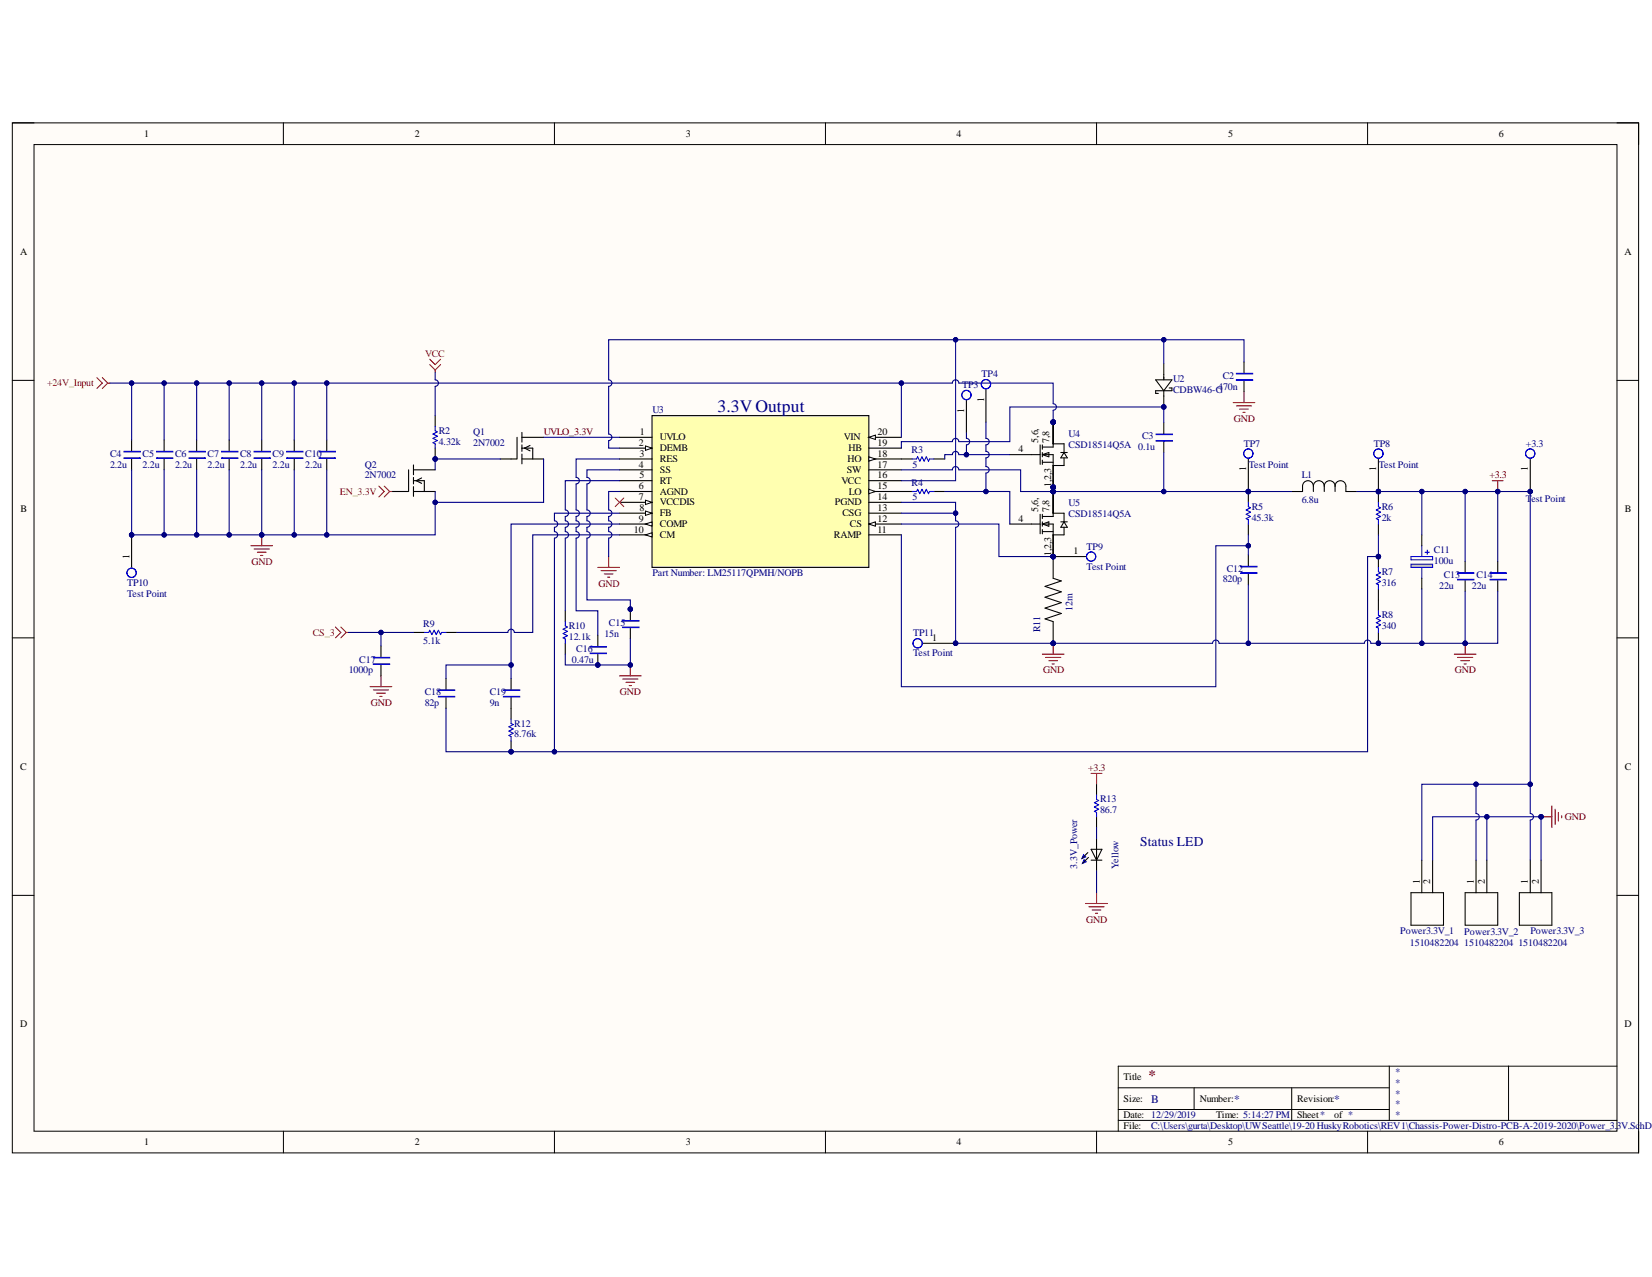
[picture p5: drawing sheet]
<svg xmlns="http://www.w3.org/2000/svg" width="279mm" height="216mm" viewBox="0 0 279 216" stroke-linecap="round" stroke-linejoin="round" font-family="sans-serif">
<defs><g id="words">
<text font-size="3" fill="#000080" x="121.3" y="69.6">3.3VOutput</text>
<text font-size="2.5" fill="#800000" x="194.3" y="182.6">*</text>
<text font-size="2.3" fill="#000080" x="192.8" y="143">Status LED</text>
<g font-size="1.9" fill="#000080">
<text x="194.7" y="186.4">B</text>
<text x="208.7" y="186.4">*</text>
<text x="225.7" y="186.4">*</text>
</g>
<g font-size="1.7">
<text x="24.4" y="23.2">1</text>
<text x="70.1" y="23.2">2</text>
<text x="116" y="23.2">3</text>
<text x="161.8" y="23.2">4</text>
<text x="207.7" y="23.2">5</text>
<text x="253.5" y="23.2">6</text>
<text x="3.4" y="43.1">A</text>
<text x="274.7" y="43.1">A</text>
<text x="163" y="69.8" transform="rotate(-90 163 69.8)">1</text>
<text x="166.4" y="67.9" transform="rotate(-90 166.4 67.9)">1</text>
<text x="108" y="75.4">2</text>
<text x="108.1" y="77.2">3</text>
<text x="108.2" y="73.6">1</text>
<text x="111.6" y="74.4">UVLO</text>
<text x="111.6" y="76.3">DEMB</text>
<text x="142.7" y="74.4">VIN</text>
<text x="143.5" y="76.3">HB</text>
<text x="148.4" y="77.2">18</text>
<text x="148.4" y="75.4">19</text>
<text x="148.4" y="73.6">20</text>
<text x="172.3" y="76.5">4</text>
<text x="175.6" y="74.9" transform="rotate(-90 175.6 74.9)">5,6,</text>
<text x="177.4" y="74.9" transform="rotate(-90 177.4 74.9)">7,8</text>
<text x="108" y="79.1">4</text>
<text x="108" y="82.7">6</text>
<text x="108.1" y="80.9">5</text>
<text x="111.6" y="78.2">RES</text>
<text x="111.6" y="79.9">SS</text>
<text x="111.6" y="81.8">RT</text>
<text x="111.6" y="83.7">AGND</text>
<text x="142.3" y="81.8">VCC</text>
<text x="143.2" y="79.9">SW</text>
<text x="143.3" y="78.2">HO</text>
<text x="143.6" y="83.7">LO</text>
<text x="148.4" y="82.7">15</text>
<text x="148.4" y="80.9">16</text>
<text x="148.4" y="79.1">17</text>
<text x="177.8" y="82.4" transform="rotate(-90 177.8 82.4)">1,2,3</text>
<text x="210.8" y="79.7" transform="rotate(-90 210.8 79.7)">1</text>
<text x="232.8" y="79.7" transform="rotate(-90 232.8 79.7)">1</text>
<text x="258.4" y="79.7" transform="rotate(-90 258.4 79.7)">1</text>
<text x="3.5" y="86.6">B</text>
<text x="108" y="84.6">7</text>
<text x="108" y="88.2">9</text>
<text x="108.1" y="86.4">8</text>
<text x="111.6" y="85.4">VCCDIS</text>
<text x="111.6" y="87.3">FB</text>
<text x="111.6" y="89.1">COMP</text>
<text x="141.2" y="85.4">PGND</text>
<text x="142.5" y="87.3">CSG</text>
<text x="143.8" y="89.1">CS</text>
<text x="148.4" y="88.2">12</text>
<text x="148.4" y="86.4">13</text>
<text x="148.4" y="84.6">14</text>
<text x="172.3" y="88.2">4</text>
<text x="175.6" y="86.6" transform="rotate(-90 175.6 86.6)">5,6,</text>
<text x="177.4" y="86.6" transform="rotate(-90 177.4 86.6)">7,8</text>
<text x="274.8" y="86.6">B</text>
<text x="21.9" y="94.5" transform="rotate(-90 21.9 94.5)">1</text>
<text x="107.2" y="90.1">10</text>
<text x="111.6" y="90.9">CM</text>
<text x="141" y="90.9">RAMP</text>
<text x="148.4" y="90.1">11</text>
<text x="177.8" y="94.1" transform="rotate(-90 177.8 94.1)">1,2,3</text>
<text x="181.6" y="93.7">1</text>
<text x="157.6" y="108.3">1</text>
<text x="3.4" y="130.2">C</text>
<text x="274.8" y="130.2">C</text>
<text x="240.1" y="149.5" transform="rotate(-90 240.1 149.5)">1</text>
<text x="241.9" y="149.5" transform="rotate(-90 241.9 149.5)">2</text>
<text x="249.3" y="149.5" transform="rotate(-90 249.3 149.5)">1</text>
<text x="251.1" y="149.5" transform="rotate(-90 251.1 149.5)">2</text>
<text x="258.4" y="149.5" transform="rotate(-90 258.4 149.5)">1</text>
<text x="260.3" y="149.5" transform="rotate(-90 260.3 149.5)">2</text>
<text x="3.4" y="173.6">D</text>
<text x="274.7" y="173.6">D</text>
<text x="190" y="182.6">Title</text>
<text x="190" y="186.2">Size:</text>
<text x="190" y="189">Date: 12/29/2019</text>
<text x="190" y="190.9">File:</text>
<text x="202.9" y="186.2">Number:</text>
<text x="205.7" y="189">Time: 5:14:27 PM</text>
<text x="219.4" y="186.2">Revision:</text>
<text x="219.4" y="189">Sheet*</text>
<text x="225.7" y="189">of *</text>
<text x="24.4" y="193.6">1</text>
<text x="70.1" y="193.6">2</text>
<text x="116" y="193.6">3</text>
<text x="161.8" y="193.6">4</text>
<text x="207.7" y="193.6">5</text>
<text x="253.5" y="193.6">6</text>
</g>
<g font-size="1.7" fill="#f00">
<text x="8" y="65.3">+24V_Input</text>
<text x="71.9" y="60.4">VCC</text>
<text x="57.5" y="83.7">EN_3.3V</text>
<text x="52.9" y="107.5">CS_3</text>
</g>
<g font-size="1.7" fill="#000080">
<text x="162.7" y="65.6">TP3</text>
<text x="166" y="63.8">TP4</text>
<text x="198.4" y="64.5">U2</text>
<text x="206" y="65.9">470n</text>
<text x="206.8" y="64">C2</text>
<text x="110.3" y="69.9">U3</text>
<text x="198.4" y="66.4">CDBW46-G</text>
<text x="18.6" y="77.2">C4</text>
<text x="24.1" y="77.2">C5</text>
<text x="29.6" y="77.2">C6</text>
<text x="35.1" y="77.2">C7</text>
<text x="40.6" y="77.2">C8</text>
<text x="46.1" y="77.2">C9</text>
<text x="51.6" y="77.2">C10</text>
<text x="74.2" y="73.3">R2</text>
<text x="74.2" y="75.2">4.32k</text>
<text x="80" y="73.6">Q1</text>
<text x="80" y="75.4">2N7002</text>
<text x="154.2" y="76.6">R3</text>
<text x="180.7" y="73.9">U4</text>
<text x="180.7" y="75.7">CSD18514Q5A</text>
<text x="192.5" y="76.1">0.1u</text>
<text x="193.2" y="74.3">C3</text>
<text x="210.3" y="75.5">TP7</text>
<text x="232.3" y="75.5">TP8</text>
<text x="258.1" y="75.5">+3.3</text>
<text x="18.6" y="79.1">2.2u</text>
<text x="24.1" y="79.1">2.2u</text>
<text x="29.6" y="79.1">2.2u</text>
<text x="35.1" y="79.1">2.2u</text>
<text x="40.6" y="79.1">2.2u</text>
<text x="46.1" y="79.1">2.2u</text>
<text x="51.6" y="79.1">2.2u</text>
<text x="61.7" y="79.1">Q2</text>
<text x="61.7" y="80.9">2N7002</text>
<text x="154.2" y="82.1">R4</text>
<text x="154.3" y="79.1">5</text>
<text x="211.2" y="79.1">Test Point</text>
<text x="220.2" y="80.9">L1</text>
<text x="233.2" y="79.1">Test Point</text>
<text x="154.3" y="84.6">5</text>
<text x="180.7" y="85.6">U5</text>
<text x="180.7" y="87.5">CSD18514Q5A</text>
<text x="211.7" y="86.2">R5</text>
<text x="211.7" y="88">45.3k</text>
<text x="220.2" y="85.1">6.8u</text>
<text x="233.7" y="86.2">R6</text>
<text x="233.7" y="88">2k</text>
<text x="258.1" y="84.9">T</text>
<text x="259" y="84.9">est Point</text>
<text x="183.8" y="93">TP9</text>
<text x="242.5" y="93.5">C11</text>
<text x="242.5" y="95.3">100u</text>
<text x="21.5" y="99">TP10</text>
<text x="21.5" y="100.9">Test Point</text>
<text x="110.3" y="97.4">Part Number: LM25117QPMH/NOPB</text>
<text x="183.8" y="96.3">Test Point</text>
<text x="206.8" y="98.5">820p</text>
<text x="207.5" y="96.7">C12</text>
<text x="233.7" y="97.2">R7</text>
<text x="233.7" y="99">316</text>
<text x="243.4" y="99.6">22u</text>
<text x="244.2" y="97.8">C13</text>
<text x="248.9" y="99.6">22u</text>
<text x="249.7" y="97.8">C14</text>
<text x="71.6" y="106">R9</text>
<text x="96.2" y="106.4">R10</text>
<text x="102.2" y="107.7">15n</text>
<text x="103" y="105.8">C15</text>
<text x="154.4" y="107.6">TP11</text>
<text x="175.9" y="106.9" transform="rotate(-90 175.9 106.9)">R11</text>
<text x="181.4" y="103.3" transform="rotate(-90 181.4 103.3)">12m</text>
<text x="233.7" y="104.5">R8</text>
<text x="233.7" y="106.4">340</text>
<text x="59" y="113.8">1000p</text>
<text x="60.8" y="112.1">C17</text>
<text x="71.6" y="108.9">5.1k</text>
<text x="96.2" y="108.2">12.1k</text>
<text x="96.7" y="112.1">0.47u</text>
<text x="97.5" y="110.2">C16</text>
<text x="154.4" y="111">Test Point</text>
<text x="71.8" y="117.6">C18</text>
<text x="71.8" y="119.3">82p</text>
<text x="82.8" y="117.6">C19</text>
<text x="82.8" y="119.3">9n</text>
<text x="87" y="122.9">R12</text>
<text x="87" y="124.7">8.76k</text>
<text x="186.1" y="135.7">R13</text>
<text x="186.1" y="137.5">86.7</text>
<text x="182.2" y="146.9" transform="rotate(-90 182.2 146.9)">3.3V_Power</text>
<text x="189.2" y="146.9" transform="rotate(-90 189.2 146.9)">Yellow</text>
<text x="236.8" y="157.8">Power3.3V_1</text>
<text x="238.4" y="159.9">1510482204</text>
<text x="247.7" y="158.1">Power3.3V_2</text>
<text x="247.7" y="159.9">1510482204</text>
<text x="256.8" y="159.9">1510482204</text>
<text x="258.8" y="157.8">Power3.3V_3</text>
<text x="235.9" y="181.7">*</text>
<text x="235.9" y="183.5">*</text>
<text x="235.9" y="185.4">*</text>
<text x="194.7" y="190.9">C:\Users\gurta\Desktop\UWSeattle\19-20 HuskyRobotics\REV1\Chassis-Power-Distro-PCB-A-2019-2020\Power_3.3V.SchDoc</text>
<text x="235.9" y="187.2">*</text>
<text x="235.9" y="189">*</text>
</g>
<g font-size="1.7" fill="#800000">
<text x="208.7" y="71.4">GND</text>
<text x="92" y="73.6">UVLO_3.3V</text>
<text x="251.9" y="80.9">+3.3</text>
<text x="42.6" y="95.6">GND</text>
<text x="101.2" y="99.2">GND</text>
<text x="176.4" y="113.8">GND</text>
<text x="246.1" y="113.8">GND</text>
<text x="62.7" y="119.3">GND</text>
<text x="104.8" y="117.6">GND</text>
<text x="184" y="130.3">+3.3</text>
<text x="264.7" y="138.6">GND</text>
<text x="183.7" y="156.1">GND</text>
</g>
</g></defs>
<path d="M2.1 20.8h275v174.1h-275z" fill-rule="evenodd" fill="#fffcf8"/>
<path d="M2.1 20.8h275v174.1h-275z" fill="none" stroke="#000" stroke-width=".17"/>
<path d="M5.8 24.4h267.7v166.9h-267.7z" fill-rule="evenodd" fill="#fffcf8"/>
<g fill="none" stroke="#000" stroke-width=".17">
<path d="M2.1 20.8h3.7M5.8 24.4h267.7v166.9h-267.7zM47.9 20.8v3.6M93.8 20.8v3.6M139.6 20.8v3.6M185.5 20.8v3.6M231.3 20.8v3.6M273.5 20.8h3.6v3.6M2.1 64.3h3.7M273.5 64.3h3.6M2.1 107.8h3.7M273.5 107.8h3.6"/>
<path d="M2.1 151.4h3.7M273.5 151.4h3.6M47.9 191.3v3.6M93.8 191.3v3.6M139.6 191.3v3.6M185.5 191.3v3.6M189.1 183.9h45.9M189.1 189.4h84.4M189.1 187.6h45.9M202 183.9v3.7M218.5 183.9v5.5M231.3 191.3v3.6"/>
<path d="M235 180.3v9.1M255.1 180.3v9.1M273.5 180.3h-84.4v11M277.1 191.3v3.6"/>
</g>
<path d="M110.3 70.3h36.6v25.6h-36.6z" fill-rule="evenodd" fill="#ffffb0"/>
<path d="M104.8 73.9h5.5M104.8 75.8h5.5M110.3 70.3h36.6v25.6h-36.6z" fill="none" stroke="#000" stroke-width=".19"/>
<path d="M109.2 75.4l1.1 .4-1.1 .3z" fill="#f8fcff"/>
<path d="M109.2 75.4l1.1 .4-1.1 .3z" fill="none" stroke="#000" stroke-width=".17"/>
<path d="M104.8 77.6h5.5M104.8 79.4h5.5M104.8 81.3h5.5M104.8 83.1h5.5M104.8 84.9h5.5" fill="none" stroke="#000" stroke-width=".19"/>
<path d="M109.2 84.6l1.1 .3-1.1 .4z" fill="#f8fcff"/>
<path d="M109.2 84.6l1.1 .3-1.1 .4z" fill="none" stroke="#000" stroke-width=".17"/>
<path d="M104.8 86.8h5.5" fill="none" stroke="#000" stroke-width=".19"/>
<path d="M109.2 86.4l1.1 .4-1.1 .3z" fill="#f8fcff"/>
<path d="M109.2 86.4l1.1 .4-1.1 .3z" fill="none" stroke="#000" stroke-width=".17"/>
<path d="M104.8 88.6h5.5" fill="none" stroke="#000" stroke-width=".19"/>
<path d="M109.2 88.6l1.1-.4v.8z" fill="#f8fcff"/>
<path d="M109.2 88.6l1.1-.4v.8z" fill="none" stroke="#000" stroke-width=".17"/>
<path d="M104.8 90.4h5.5" fill="none" stroke="#000" stroke-width=".19"/>
<path d="M109.2 90.4l1.1-.3v.7z" fill="#f8fcff"/>
<path d="M109.2 90.4l1.1-.3v.7z" fill="none" stroke="#000" stroke-width=".17"/>
<path d="M146.9 90.4h5.5M146.9 88.6h5.5" fill="none" stroke="#000" stroke-width=".19"/>
<path d="M146.9 88.6l1.1-.4v.8z" fill="#f8fcff"/>
<path d="M146.9 88.6l1.1-.4v.8z" fill="none" stroke="#000" stroke-width=".17"/>
<path d="M146.9 86.8h5.5M146.9 84.9h5.5M146.9 83.1h5.5" fill="none" stroke="#000" stroke-width=".19"/>
<path d="M146.9 82.7l1.1 .4-1.1 .4z" fill="#f8fcff"/>
<path d="M146.9 82.7l1.1 .4-1.1 .4z" fill="none" stroke="#000" stroke-width=".17"/>
<path d="M146.9 79.4h5.5M146.9 77.6h5.5M146.9 81.3h5.5" fill="none" stroke="#000" stroke-width=".19"/>
<path d="M146.9 77.2l1.1 .4-1.1 .4z" fill="#f8fcff"/>
<path d="M146.9 77.2l1.1 .4-1.1 .4z" fill="none" stroke="#000" stroke-width=".17"/>
<path d="M146.9 75.8h5.5M146.9 73.9h5.5" fill="none" stroke="#000" stroke-width=".19"/>
<path d="M146.9 73.9l1.1-.3v.7z" fill="#f8fcff"/>
<path d="M146.9 73.9l1.1-.3v.7z" fill="none" stroke="#000" stroke-width=".17"/>
<circle cx="196.8" cy="68.8" r=".37" fill="#000080"/>
<circle cx="196.8" cy="68.8" r=".37" fill="none" stroke="#000080" stroke-width=".17"/>
<path d="M196.8 61.5v1.8M196.8 67v1.8" fill="none" stroke="#000" stroke-width=".18"/>
<circle cx="196.8" cy="68.8" r=".37" fill="#000080"/>
<circle cx="196.8" cy="68.8" r=".37" fill="none" stroke="#000080" stroke-width=".17"/>
<path d="M195.5 64.2h2.7l-1.4 1.9zM196.8 63.3v.9M196.8 66.1v.9M197.7 65.6h.5v.5h-2.7v.4h.4" fill="none" stroke="#000" stroke-width=".18"/>
<path d="M152.4 77.6h1.9M157.9 77.6h1.9M152.4 83.1h1.9M157.9 83.1h1.9" fill="none" stroke="#000" stroke-width=".19"/>
<path d="M154.3 77.6h.7l.2-.4 .4 .8 .3-.8 .4 .8 .4-.8 .3 .8 .2-.4h.7M154.3 83.1h.7l.2-.4 .4 .8 .3-.8 .4 .8 .4-.8 .3 .8 .2-.4h.7" fill="none" stroke="#00f" stroke-width=".19"/>
<path d="M208.6 68.1h3.6M209.1 68.6h2.6M209.7 69.2h1.4M210.2 69.7h.4M210.4 66.2v1.9" fill="none" stroke="#800000" stroke-width=".18"/>
<circle cx="178.1" cy="94.1" r=".37" fill="#000080"/>
<circle cx="178.1" cy="94.1" r=".37" fill="none" stroke="#000080" stroke-width=".17"/>
<circle cx="178.1" cy="108.8" r=".37" fill="#000080"/>
<circle cx="178.1" cy="108.8" r=".37" fill="none" stroke="#000080" stroke-width=".17"/>
<path d="M178.1 94.1v3.7l1.4 .4-2.8 .9 2.8 1-2.8 .9 2.8 .9-2.8 .9 2.8 .9-2.8 .9 1.4 .5" fill="none" stroke="#000" stroke-width=".18"/>
<circle cx="178.1" cy="94.1" r=".37" fill="#000080"/>
<circle cx="178.1" cy="94.1" r=".37" fill="none" stroke="#000080" stroke-width=".17"/>
<path d="M178.1 105.1v3.7" fill="none" stroke="#000" stroke-width=".18"/>
<circle cx="178.1" cy="108.8" r=".37" fill="#000080"/>
<circle cx="178.1" cy="108.8" r=".37" fill="none" stroke="#000080" stroke-width=".17"/>
<path d="M176.3 110.6h3.7M176.8 111.2h2.6M177.4 111.7h1.5M177.9 112.3h.4M178.1 108.8v1.8" fill="none" stroke="#800000" stroke-width=".18"/>
<circle cx="178.1" cy="108.8" r=".37" fill="#000080"/>
<circle cx="178.1" cy="108.8" r=".37" fill="none" stroke="#000080" stroke-width=".17"/>
<circle cx="211.1" cy="83.1" r=".37" fill="#000080"/>
<circle cx="211.1" cy="83.1" r=".37" fill="none" stroke="#000080" stroke-width=".17"/>
<path d="M211.1 83.1v1.8" fill="none" stroke="#000" stroke-width=".18"/>
<circle cx="211.1" cy="83.1" r=".37" fill="#000080"/>
<circle cx="211.1" cy="83.1" r=".37" fill="none" stroke="#000080" stroke-width=".17"/>
<path d="M211.1 88.6v1.8" fill="none" stroke="#000" stroke-width=".18"/>
<path d="M211.1 84.9v.8l.4 .2-.7 .3 .7 .4-.7 .4 .7 .3-.7 .4 .3 .2v.7" fill="none" stroke="#00f" stroke-width=".18"/>
<circle cx="233.1" cy="83.1" r=".37" fill="#000080"/>
<circle cx="233.1" cy="83.1" r=".37" fill="none" stroke="#000080" stroke-width=".17"/>
<path d="M233.1 83.1v1.8" fill="none" stroke="#000" stroke-width=".18"/>
<circle cx="233.1" cy="83.1" r=".37" fill="#000080"/>
<circle cx="233.1" cy="83.1" r=".37" fill="none" stroke="#000080" stroke-width=".17"/>
<path d="M233.1 88.6v1.8" fill="none" stroke="#000" stroke-width=".18"/>
<path d="M233.1 84.9v.8l.4 .2-.7 .3 .7 .4-.7 .4 .7 .3-.7 .4 .3 .2v.7" fill="none" stroke="#00f" stroke-width=".18"/>
<circle cx="233.1" cy="94.1" r=".37" fill="#000080"/>
<circle cx="233.1" cy="94.1" r=".37" fill="none" stroke="#000080" stroke-width=".17"/>
<path d="M233.1 94.1v1.8" fill="none" stroke="#000" stroke-width=".18"/>
<circle cx="233.1" cy="94.1" r=".37" fill="#000080"/>
<circle cx="233.1" cy="94.1" r=".37" fill="none" stroke="#000080" stroke-width=".17"/>
<path d="M233.1 99.6v1.8" fill="none" stroke="#000" stroke-width=".18"/>
<path d="M233.1 95.9v.8l.4 .1-.7 .4 .7 .4-.7 .3 .7 .4-.7 .4 .3 .2v.7" fill="none" stroke="#00f" stroke-width=".18"/>
<circle cx="86.4" cy="127.1" r=".37" fill="#000080"/>
<circle cx="86.4" cy="127.1" r=".37" fill="none" stroke="#000080" stroke-width=".17"/>
<path d="M86.4 119.8v1.8M86.4 125.3v1.8" fill="none" stroke="#000" stroke-width=".19"/>
<circle cx="86.4" cy="127.1" r=".37" fill="#000080"/>
<circle cx="86.4" cy="127.1" r=".37" fill="none" stroke="#000080" stroke-width=".17"/>
<path d="M95.6 105.1v.7l.4 .2-.8 .4 .8 .3-.8 .4 .8 .4-.8 .3 .4 .2v.8M86.4 121.6v.7l.4 .2-.7 .4 .7 .3-.7 .4 .7 .4-.7 .3 .3 .2v.8" fill="none" stroke="#00f" stroke-width=".19"/>
<path d="M95.6 103.3v1.8M95.6 108.8v1.8" fill="none" stroke="#000" stroke-width=".19"/>
<path d="M104.8 114.3h3.6M105.3 114.8h2.6M105.9 115.4h1.4M106.4 115.9h.4M106.6 112.4v1.9" fill="none" stroke="#800000" stroke-width=".19"/>
<circle cx="106.6" cy="112.4" r=".37" fill="#000080"/>
<circle cx="106.6" cy="112.4" r=".37" fill="none" stroke="#000080" stroke-width=".17"/>
<path d="M42.4 92.3h3.7M43 92.8h2.5M43.5 93.4h1.5M44.1 93.9h.3M44.3 90.4v1.9" fill="none" stroke="#800000" stroke-width=".19"/>
<circle cx="44.3" cy="90.4" r=".37" fill="#000080"/>
<circle cx="44.3" cy="90.4" r=".37" fill="none" stroke="#000080" stroke-width=".17"/>
<path d="M238.6 94.1h3.7v.5h-3.7z" fill="none" stroke="#00f" stroke-width=".18"/>
<path d="M238.6 95.4h3.7v.5h-3.7z" fill-rule="evenodd" fill="#c0c0c0"/>
<path d="M238.6 95.4h3.7v.5h-3.7zM240.5 92.3v1.8M240.5 95.9v1.9M241 93.4h.7M241.4 93v.7" fill="none" stroke="#00f" stroke-width=".18"/>
<path d="M240.5 90.4v1.9M240.5 97.8v1.8M238.6 150.9h5.5v5.5h-5.5zM240.5 145.4v5.5M242.3 145.4v5.5M247.8 150.9h5.5v5.5h-5.5zM249.6 145.4v5.5M251.5 145.4v5.5M257 150.9h5.5v5.5h-5.5zM258.8 145.4v5.5M260.6 145.4v5.5" fill="none" stroke="#000" stroke-width=".18"/>
<path d="M260.6 138.1h1.9M262.5 136.3v3.6M263 136.8v2.6M263.6 137.4v1.4M264.1 137.9v.4" fill="none" stroke="#800000" stroke-width=".18"/>
<circle cx="260.6" cy="138.1" r=".37" fill="#000080"/>
<circle cx="260.6" cy="138.1" r=".37" fill="none" stroke="#000080" stroke-width=".17"/>
<circle cx="233.1" cy="108.8" r=".37" fill="#000080"/>
<circle cx="233.1" cy="108.8" r=".37" fill="none" stroke="#000080" stroke-width=".17"/>
<path d="M233.1 101.4v1.9M233.1 106.9v1.9" fill="none" stroke="#000" stroke-width=".18"/>
<circle cx="233.1" cy="108.8" r=".37" fill="#000080"/>
<circle cx="233.1" cy="108.8" r=".37" fill="none" stroke="#000080" stroke-width=".17"/>
<path d="M233.1 103.3v.7l.4 .2-.7 .3 .7 .4-.7 .4 .7 .3-.7 .4 .3 .2v.7" fill="none" stroke="#00f" stroke-width=".18"/>
<path d="M246 110.6h3.6M246.5 111.2h2.6M247.1 111.7h1.4M247.6 112.3h.4M247.8 108.8v1.8" fill="none" stroke="#800000" stroke-width=".18"/>
<circle cx="247.8" cy="108.8" r=".37" fill="#000080"/>
<circle cx="247.8" cy="108.8" r=".37" fill="none" stroke="#000080" stroke-width=".17"/>
<path d="M183.3 145.3l.4 .4-.6 .3z" fill="#00f"/>
<path d="M183.3 145.3l.4 .4-.6 .3z" fill="none" stroke="#00f" stroke-width=".18"/>
<path d="M183.3 144.5l.3 .4-.6 .3z" fill="#00f"/>
<path d="M185.5 134.4v.8l.3 .1-.7 .4 .7 .4-.7 .3 .7 .4-.7 .4 .4 .2v.7M183.3 144.5l.3 .4-.6 .3z" fill="none" stroke="#00f" stroke-width=".18"/>
<path d="M185.5 132.6v1.8M185.5 138.1v1.8M184 144.1l-1 1.1M184.1 145l-1 1M184.5 143.6h1.9l-.9 1.8zM184.5 145.4h1.9M185.5 141.8v5.5" fill="none" stroke="#000" stroke-width=".18"/>
<path d="M252.4 81.3h1.8M253.3 81.3v1.8M183.6 152.8h3.7M184.2 153.3h2.5M184.7 153.9h1.5M185.3 154.4h.3M185.5 150.9v1.9" fill="none" stroke="#800000" stroke-width=".18"/>
<path d="M101.1 95.9h3.7M101.7 96.5h2.5M102.2 97h1.5M102.8 97.6h.3M102.9 94.1v1.8" fill="none" stroke="#800000" stroke-width=".19"/>
<circle cx="253.3" cy="83.1" r=".37" fill="#000080"/>
<circle cx="253.3" cy="83.1" r=".37" fill="none" stroke="#000080" stroke-width=".17"/>
<path d="M184.5 130.8h1.9M185.5 130.8v1.8" fill="none" stroke="#800000" stroke-width=".18"/>
<path d="M69.9 106.9h1.9M75.4 106.9h1.9" fill="none" stroke="#000" stroke-width=".19"/>
<path d="M71.8 106.9h.7l.2-.3 .4 .7 .3-.7 .4 .7 .4-.7 .3 .7 .2-.4h.7" fill="none" stroke="#00f" stroke-width=".19"/>
<path d="M62.6 116.1h3.7M63.1 116.6h2.6M63.7 117.2h1.5M64.2 117.7h.4M64.4 114.3v1.8" fill="none" stroke="#800000" stroke-width=".19"/>
<path d="M16.4 63.9l.9 .9-.9 .9M17.3 63.9l.9 .9M18.2 64.8l-.9 .9M18.2 64.8h.4M56.7 106l.9 .9-.9 .9M57.6 106l1 .9M58.6 106.9l-1 .9M58.6 106.9h.3" fill="none" stroke="#f00" stroke-width=".19"/>
<path d="M104 84.2l1.5 1.5M105.5 84.2l-1.5 1.5" fill="none" stroke="#f00" stroke-width=".17"/>
<circle cx="73.6" cy="77.6" r=".37" fill="#000080"/>
<circle cx="73.6" cy="77.6" r=".37" fill="none" stroke="#000080" stroke-width=".17"/>
<path d="M73.6 70.3v1.8M73.6 75.8v1.8" fill="none" stroke="#000" stroke-width=".19"/>
<circle cx="73.6" cy="77.6" r=".37" fill="#000080"/>
<circle cx="73.6" cy="77.6" r=".37" fill="none" stroke="#000080" stroke-width=".17"/>
<path d="M73.6 72.1v.7l.4 .2-.8 .4 .8 .4-.8 .3 .8 .4-.8 .3 .4 .2v.8" fill="none" stroke="#00f" stroke-width=".19"/>
<g fill="none" stroke="#000" stroke-width=".19">
<path d="M69.1 79.4v3.7M69.9 78.6v1.7M69.9 79.4h3.7M84.6 77.6h2.8M87.4 73.9v3.7M88.3 73.1v1.7M88.3 75.2v1.1M88.3 76.8v1.6M88.3 75.8h1.8v1.8M88.3 77.6h3.6M88.3 73.9h3.6M89.6 75.3l-.9 .5 .9 .4"/>
<path d="M66.3 83.1h2.8M69.9 80.7v1.1M69.9 82.3v1.6M69.9 81.3h1.9v1.8M69.9 83.1h3.7M71.3 80.8l-.9 .5 .9 .4"/>
</g>
<path d="M72.7 60.7l.9 .9 .9-.9M72.7 61.6l.9 1M73.6 62.6v.3M74.5 61.6l-.9 1M64.1 82.2l.9 .9-.9 .9M65 82.2l.9 .9M65.9 83.1l-.9 .9M65.9 83.1h.4" fill="none" stroke="#f00" stroke-width=".19"/>
<circle cx="22.3" cy="90.4" r=".37" fill="#000080"/>
<circle cx="22.3" cy="90.4" r=".37" fill="none" stroke="#000080" stroke-width=".17"/>
<path d="M22.3 90.4v5.5" fill="none" stroke="#000" stroke-width=".19"/>
<circle cx="22.3" cy="90.4" r=".37" fill="#000080"/>
<circle cx="22.3" cy="90.4" r=".37" fill="none" stroke="#000080" stroke-width=".17"/>
<g fill="none" stroke="#00f" stroke-width=".19">
<circle cx="163.5" cy="66.8" r=".78"/>
<circle cx="163.5" cy="66.8" r=".79"/>
<circle cx="166.8" cy="65" r=".79"/>
<circle cx="166.8" cy="65" r=".78"/>
<circle cx="22.3" cy="96.8" r=".79"/>
</g>
<path d="M163.4 67.7v5.5M166.7 65.9v5.5" fill="none" stroke="#000" stroke-width=".19"/>
<circle cx="161.6" cy="108.8" r=".37" fill="#000080"/>
<circle cx="161.6" cy="108.8" r=".37" fill="none" stroke="#000080" stroke-width=".17"/>
<path d="M156.1 108.8h5.5" fill="none" stroke="#000" stroke-width=".19"/>
<circle cx="161.6" cy="108.8" r=".37" fill="#000080"/>
<circle cx="161.6" cy="108.8" r=".37" fill="none" stroke="#000080" stroke-width=".17"/>
<g fill="none" stroke="#00f" stroke-width=".19">
<circle cx="155.2" cy="108.8" r=".78"/>
<circle cx="155.2" cy="108.8" r=".79"/>
</g>
<circle cx="211.1" cy="83.1" r=".37" fill="#000080"/>
<circle cx="211.1" cy="83.1" r=".37" fill="none" stroke="#000080" stroke-width=".17"/>
<path d="M211.1 77.6v5.5" fill="none" stroke="#000" stroke-width=".18"/>
<circle cx="211.1" cy="83.1" r=".37" fill="#000080"/>
<circle cx="211.1" cy="83.1" r=".37" fill="none" stroke="#000080" stroke-width=".17"/>
<circle cx="211.1" cy="76.7" r=".78" fill="none" stroke="#00f" stroke-width=".18"/>
<circle cx="233.1" cy="83.1" r=".37" fill="#000080"/>
<circle cx="233.1" cy="83.1" r=".37" fill="none" stroke="#000080" stroke-width=".17"/>
<path d="M233.1 77.6v5.5" fill="none" stroke="#000" stroke-width=".18"/>
<circle cx="233.1" cy="83.1" r=".37" fill="#000080"/>
<circle cx="233.1" cy="83.1" r=".37" fill="none" stroke="#000080" stroke-width=".17"/>
<circle cx="233.1" cy="76.7" r=".79" fill="none" stroke="#00f" stroke-width=".18"/>
<circle cx="258.8" cy="83.1" r=".37" fill="#000080"/>
<circle cx="258.8" cy="83.1" r=".37" fill="none" stroke="#000080" stroke-width=".17"/>
<path d="M258.8 77.6v5.5" fill="none" stroke="#000" stroke-width=".18"/>
<circle cx="258.8" cy="83.1" r=".37" fill="#000080"/>
<circle cx="258.8" cy="83.1" r=".37" fill="none" stroke="#000080" stroke-width=".17"/>
<g fill="none" stroke="#00f" stroke-width=".18">
<circle cx="258.8" cy="76.7" r=".79"/>
<circle cx="258.8" cy="76.7" r=".78"/>
</g>
<circle cx="178.1" cy="94.1" r=".37" fill="#000080"/>
<circle cx="178.1" cy="94.1" r=".37" fill="none" stroke="#000080" stroke-width=".17"/>
<path d="M178.1 94.1h5.5" fill="none" stroke="#000" stroke-width=".18"/>
<circle cx="178.1" cy="94.1" r=".37" fill="#000080"/>
<circle cx="178.1" cy="94.1" r=".37" fill="none" stroke="#000080" stroke-width=".17"/>
<circle cx="184.5" cy="94.1" r=".78" fill="none" stroke="#00f" stroke-width=".18"/>
<g fill="none" stroke="#00f" stroke-width=".17">
<path d="M21 76.4h2.7M21 77.5h2.7M26.5 76.4h2.7M26.5 77.5h2.7M32 76.4h2.7M32 77.5h2.7M37.5 76.4h2.7M37.5 77.5h2.7M43 76.4h2.7M43 77.5h2.7M48.5 76.4h2.7M48.5 77.5h2.7"/>
<path d="M54 76.4h2.7M54 77.5h2.7M63.1 111.2h2.8M63.1 112.3h2.8M74.2 116.7h2.7M74.2 117.8h2.7M85.2 116.7h2.7M85.2 117.8h2.7"/>
</g>
<g fill="none" stroke="#00f" stroke-width=".19">
<path d="M21 76.3h2.7v.1h-2.7zM21 77.4h2.7v.1h-2.7zM26.5 76.3h2.7v.1h-2.7zM26.5 77.4h2.7v.1h-2.7zM32 76.3h2.7v.1h-2.7zM32 77.4h2.7v.1h-2.7zM37.5 76.3h2.7v.1h-2.7zM37.5 77.4h2.7v.1h-2.7zM43 76.3h2.7v.1h-2.7zM43 77.4h2.7v.1h-2.7zM48.5 76.3h2.7v.1h-2.7zM48.5 77.4h2.7v.1h-2.7z"/>
<path d="M54 76.3h2.7v.1h-2.7zM54 77.4h2.7v.1h-2.7zM63.1 111.1h2.8v.1h-2.8zM63.1 112.2h2.8v.1h-2.8zM74.2 116.6h2.7v.1h-2.7zM74.2 117.7h2.7v.1h-2.7zM85.2 116.6h2.7v.1h-2.7zM85.2 117.7h2.7v.1h-2.7z"/>
</g>
<g fill="none" stroke="#000" stroke-width=".19">
<path d="M22.3 74.4v1.8M22.3 77.6v1.8M27.8 74.4v1.8M27.8 77.6v1.8M33.3 74.4v1.8M33.3 77.6v1.8M38.8 74.4v1.8M38.8 77.6v1.8M44.3 74.4v1.8M44.3 77.6v1.8M49.8 74.4v1.8M49.8 77.6v1.8"/>
<path d="M55.3 74.4v1.8M55.3 77.6v1.8M64.4 109.2v1.9M64.4 112.4v1.9M75.4 114.7v1.9M75.4 117.9v1.9M86.4 114.7v1.9M86.4 117.9v1.9"/>
</g>
<circle cx="101.1" cy="112.4" r=".37" fill="#000080"/>
<circle cx="101.1" cy="112.4" r=".37" fill="none" stroke="#000080" stroke-width=".17"/>
<path d="M99.8 109.4h2.8" fill="none" stroke="#00f" stroke-width=".17"/>
<path d="M99.8 109.3h2.8v.1h-2.8z" fill="none" stroke="#00f" stroke-width=".19"/>
<path d="M101.1 107.4v1.8M101.1 110.6v1.8" fill="none" stroke="#000" stroke-width=".19"/>
<circle cx="101.1" cy="112.4" r=".37" fill="#000080"/>
<circle cx="101.1" cy="112.4" r=".37" fill="none" stroke="#000080" stroke-width=".17"/>
<path d="M99.8 110.5h2.8" fill="none" stroke="#00f" stroke-width=".17"/>
<path d="M99.8 110.4h2.8v.1h-2.8z" fill="none" stroke="#00f" stroke-width=".19"/>
<circle cx="106.6" cy="103" r=".37" fill="#000080"/>
<circle cx="106.6" cy="103" r=".37" fill="none" stroke="#000080" stroke-width=".17"/>
<path d="M105.3 105h2.8" fill="none" stroke="#00f" stroke-width=".17"/>
<path d="M105.3 104.9h2.8v.1h-2.8z" fill="none" stroke="#00f" stroke-width=".19"/>
<path d="M106.6 103v1.8" fill="none" stroke="#000" stroke-width=".19"/>
<circle cx="106.6" cy="103" r=".37" fill="#000080"/>
<circle cx="106.6" cy="103" r=".37" fill="none" stroke="#000080" stroke-width=".17"/>
<path d="M106.6 106.2v1.8" fill="none" stroke="#000" stroke-width=".19"/>
<path d="M195.5 73.4h2.8M195.5 74.5h2.8M209.1 63.2h2.8M209.1 64.3h2.8M209.8 96.9h2.8M209.8 95.8h2.8M246.5 96.9h2.8M246.5 98h2.8M252 96.9h2.8M252 98h2.8M105.3 106.1h2.8" fill="none" stroke="#00f" stroke-width=".17"/>
<path d="M105.3 106h2.8v.1h-2.8z" fill="none" stroke="#00f" stroke-width=".19"/>
<path d="M195.5 73.4h2.8v.1h-2.8zM195.5 74.5h2.8v.1h-2.8zM209.1 63.1h2.8v.1h-2.8zM209.1 64.2h2.8v.1h-2.8zM209.8 95.7h2.8v.1h-2.8zM209.8 96.8h2.8v.1h-2.8zM246.5 96.8h2.8v.1h-2.8zM246.5 97.9h2.8v.1h-2.8zM252 96.8h2.8v.1h-2.8zM252 97.9h2.8v.1h-2.8z" fill="none" stroke="#00f" stroke-width=".18"/>
<path d="M196.8 71.5v1.8M196.8 74.7v1.8M210.4 61.2v1.8M210.4 64.4v1.8M211.1 93.8v1.9M211.1 97v1.9M247.8 94.9v1.9M247.8 98.1v1.9M253.3 94.9v1.9M253.3 98.1v1.9" fill="none" stroke="#000" stroke-width=".18"/>
<circle cx="178.1" cy="82.4" r=".36" fill="#000080"/>
<circle cx="178.1" cy="82.4" r=".36" fill="none" stroke="#000080" stroke-width=".17"/>
<circle cx="178.1" cy="82.4" r=".36" fill="#000080"/>
<circle cx="178.1" cy="82.4" r=".36" fill="none" stroke="#000080" stroke-width=".17"/>
<circle cx="178.1" cy="82.4" r=".36" fill="#000080"/>
<circle cx="178.1" cy="82.4" r=".36" fill="none" stroke="#000080" stroke-width=".17"/>
<circle cx="178.1" cy="71.4" r=".36" fill="#000080"/>
<circle cx="178.1" cy="71.4" r=".36" fill="none" stroke="#000080" stroke-width=".17"/>
<circle cx="178.1" cy="71.4" r=".36" fill="#000080"/>
<circle cx="178.1" cy="71.4" r=".36" fill="none" stroke="#000080" stroke-width=".17"/>
<circle cx="178.1" cy="71.4" r=".36" fill="#000080"/>
<circle cx="178.1" cy="71.4" r=".36" fill="none" stroke="#000080" stroke-width=".17"/>
<circle cx="178.1" cy="71.4" r=".36" fill="#000080"/>
<circle cx="178.1" cy="71.4" r=".36" fill="none" stroke="#000080" stroke-width=".17"/>
<path d="M178.1 78.7v3.7" fill="none" stroke="#000" stroke-width=".18"/>
<circle cx="178.1" cy="82.4" r=".36" fill="#000080"/>
<circle cx="178.1" cy="82.4" r=".36" fill="none" stroke="#000080" stroke-width=".17"/>
<path d="M178.1 78.7v3.7" fill="none" stroke="#000" stroke-width=".18"/>
<circle cx="178.1" cy="82.4" r=".36" fill="#000080"/>
<circle cx="178.1" cy="82.4" r=".36" fill="none" stroke="#000080" stroke-width=".17"/>
<path d="M178.1 78.7v3.7" fill="none" stroke="#000" stroke-width=".18"/>
<circle cx="178.1" cy="82.4" r=".36" fill="#000080"/>
<circle cx="178.1" cy="82.4" r=".36" fill="none" stroke="#000080" stroke-width=".17"/>
<path d="M170.8 76.9h3.7M178.1 71.4v3.6" fill="none" stroke="#000" stroke-width=".18"/>
<circle cx="178.1" cy="71.4" r=".36" fill="#000080"/>
<circle cx="178.1" cy="71.4" r=".36" fill="none" stroke="#000080" stroke-width=".17"/>
<path d="M178.1 71.4v3.6" fill="none" stroke="#000" stroke-width=".18"/>
<circle cx="178.1" cy="71.4" r=".36" fill="#000080"/>
<circle cx="178.1" cy="71.4" r=".36" fill="none" stroke="#000080" stroke-width=".17"/>
<path d="M178.1 71.4v3.6" fill="none" stroke="#000" stroke-width=".18"/>
<circle cx="178.1" cy="71.4" r=".36" fill="#000080"/>
<circle cx="178.1" cy="71.4" r=".36" fill="none" stroke="#000080" stroke-width=".17"/>
<path d="M178.1 71.4v3.6" fill="none" stroke="#000" stroke-width=".18"/>
<circle cx="178.1" cy="71.4" r=".36" fill="#000080"/>
<circle cx="178.1" cy="71.4" r=".36" fill="none" stroke="#000080" stroke-width=".17"/>
<path d="M174.5 76.9h1.4M175.9 75.2v3.3M176.3 75.6h1.8v-.6h1.9v1.5M176.3 76.9h1.8v1.8h1.9v-1.3M176.3 78.2h1.8M176.3 75.2v.8M176.3 76.5v.7M176.3 77.8v.7M176.3 76.9l1.1-.4v.7zM179.4 76.5h1.1M180 76.5l.5 .9h-1.1z" fill="none" stroke="#000" stroke-width=".18"/>
<circle cx="178.1" cy="94.1" r=".37" fill="#000080"/>
<circle cx="178.1" cy="94.1" r=".37" fill="none" stroke="#000080" stroke-width=".17"/>
<circle cx="178.1" cy="94.1" r=".37" fill="#000080"/>
<circle cx="178.1" cy="94.1" r=".37" fill="none" stroke="#000080" stroke-width=".17"/>
<circle cx="178.1" cy="94.1" r=".37" fill="#000080"/>
<circle cx="178.1" cy="94.1" r=".37" fill="none" stroke="#000080" stroke-width=".17"/>
<circle cx="178.1" cy="83.1" r=".37" fill="#000080"/>
<circle cx="178.1" cy="83.1" r=".37" fill="none" stroke="#000080" stroke-width=".17"/>
<circle cx="178.1" cy="83.1" r=".37" fill="#000080"/>
<circle cx="178.1" cy="83.1" r=".37" fill="none" stroke="#000080" stroke-width=".17"/>
<circle cx="178.1" cy="83.1" r=".37" fill="#000080"/>
<circle cx="178.1" cy="83.1" r=".37" fill="none" stroke="#000080" stroke-width=".17"/>
<circle cx="178.1" cy="83.1" r=".37" fill="#000080"/>
<circle cx="178.1" cy="83.1" r=".37" fill="none" stroke="#000080" stroke-width=".17"/>
<path d="M178.1 90.4v3.7" fill="none" stroke="#000" stroke-width=".18"/>
<circle cx="178.1" cy="94.1" r=".37" fill="#000080"/>
<circle cx="178.1" cy="94.1" r=".37" fill="none" stroke="#000080" stroke-width=".17"/>
<path d="M178.1 90.4v3.7" fill="none" stroke="#000" stroke-width=".18"/>
<circle cx="178.1" cy="94.1" r=".37" fill="#000080"/>
<circle cx="178.1" cy="94.1" r=".37" fill="none" stroke="#000080" stroke-width=".17"/>
<path d="M178.1 90.4v3.7" fill="none" stroke="#000" stroke-width=".18"/>
<circle cx="178.1" cy="94.1" r=".37" fill="#000080"/>
<circle cx="178.1" cy="94.1" r=".37" fill="none" stroke="#000080" stroke-width=".17"/>
<path d="M170.8 88.6h3.7M178.1 83.1v3.7" fill="none" stroke="#000" stroke-width=".18"/>
<circle cx="178.1" cy="83.1" r=".37" fill="#000080"/>
<circle cx="178.1" cy="83.1" r=".37" fill="none" stroke="#000080" stroke-width=".17"/>
<path d="M178.1 83.1v3.7" fill="none" stroke="#000" stroke-width=".18"/>
<circle cx="178.1" cy="83.1" r=".37" fill="#000080"/>
<circle cx="178.1" cy="83.1" r=".37" fill="none" stroke="#000080" stroke-width=".17"/>
<path d="M178.1 83.1v3.7" fill="none" stroke="#000" stroke-width=".18"/>
<circle cx="178.1" cy="83.1" r=".37" fill="#000080"/>
<circle cx="178.1" cy="83.1" r=".37" fill="none" stroke="#000080" stroke-width=".17"/>
<path d="M178.1 83.1v3.7" fill="none" stroke="#000" stroke-width=".18"/>
<circle cx="178.1" cy="83.1" r=".37" fill="#000080"/>
<circle cx="178.1" cy="83.1" r=".37" fill="none" stroke="#000080" stroke-width=".17"/>
<g fill="none" stroke="#000" stroke-width=".18">
<path d="M174.5 88.6h1.4M175.9 87v3.2M176.3 87.3h1.8v-.5h1.9v1.4M176.3 88.6h1.8v1.8h1.9v-1.3M176.3 89.9h1.8M176.3 87v.7M176.3 88.2v.8M176.3 89.5v.7M176.3 88.6l1.1-.4v.8zM179.4 88.2h1.1M180 88.2l.5 .9h-1.1zM222.1 82.2a.92 .92 0 0 1 .9-.9 .92 .92 0 0 1 1 .9"/>
<path d="M222.1 82.2a.91 .91 0 0 0-.9-.9 .91 .91 0 0 0-.9 .9v.9h-1.8M222.1 82.2v.9M224 82.2a.91 .91 0 0 1 .9-.9 .91 .91 0 0 1 .9 .9M224 82.2v.9M225.8 82.2a.91 .91 0 0 1 .9-.9 .91 .91 0 0 1 .9 .9v.9h1.9M225.8 82.2v.9"/>
</g>
<path d="M260.6 138.1v7.3" fill="none" stroke="#000080" stroke-width=".18"/>
<circle cx="260.6" cy="138.1" r=".37" fill="#000080"/>
<circle cx="260.6" cy="138.1" r=".37" fill="none" stroke="#000080" stroke-width=".17"/>
<path d="M18.6 64.8h3.7" fill="none" stroke="#000080" stroke-width=".19"/>
<circle cx="22.3" cy="64.8" r=".37" fill="#000080"/>
<circle cx="22.3" cy="64.8" r=".37" fill="none" stroke="#000080" stroke-width=".17"/>
<path d="M22.3 79.4v11h33" fill="none" stroke="#000080" stroke-width=".19"/>
<circle cx="22.3" cy="90.4" r=".37" fill="#000080"/>
<circle cx="22.3" cy="90.4" r=".37" fill="none" stroke="#000080" stroke-width=".17"/>
<circle cx="27.8" cy="90.4" r=".37" fill="#000080"/>
<circle cx="27.8" cy="90.4" r=".37" fill="none" stroke="#000080" stroke-width=".17"/>
<circle cx="33.3" cy="90.4" r=".37" fill="#000080"/>
<circle cx="33.3" cy="90.4" r=".37" fill="none" stroke="#000080" stroke-width=".17"/>
<circle cx="38.8" cy="90.4" r=".37" fill="#000080"/>
<circle cx="38.8" cy="90.4" r=".37" fill="none" stroke="#000080" stroke-width=".17"/>
<circle cx="44.3" cy="90.4" r=".37" fill="#000080"/>
<circle cx="44.3" cy="90.4" r=".37" fill="none" stroke="#000080" stroke-width=".17"/>
<circle cx="49.8" cy="90.4" r=".37" fill="#000080"/>
<circle cx="49.8" cy="90.4" r=".37" fill="none" stroke="#000080" stroke-width=".17"/>
<circle cx="55.3" cy="90.4" r=".37" fill="#000080"/>
<circle cx="55.3" cy="90.4" r=".37" fill="none" stroke="#000080" stroke-width=".17"/>
<path d="M152.4 73.9v-9.1h-130.1v9.6" fill="none" stroke="#000080" stroke-width=".19"/>
<circle cx="22.3" cy="64.8" r=".37" fill="#000080"/>
<circle cx="22.3" cy="64.8" r=".37" fill="none" stroke="#000080" stroke-width=".17"/>
<circle cx="27.8" cy="64.8" r=".36" fill="#000080"/>
<circle cx="27.8" cy="64.8" r=".36" fill="none" stroke="#000080" stroke-width=".17"/>
<circle cx="33.3" cy="64.8" r=".37" fill="#000080"/>
<circle cx="33.3" cy="64.8" r=".37" fill="none" stroke="#000080" stroke-width=".17"/>
<circle cx="38.8" cy="64.8" r=".37" fill="#000080"/>
<circle cx="38.8" cy="64.8" r=".37" fill="none" stroke="#000080" stroke-width=".17"/>
<circle cx="44.3" cy="64.8" r=".37" fill="#000080"/>
<circle cx="44.3" cy="64.8" r=".37" fill="none" stroke="#000080" stroke-width=".17"/>
<circle cx="49.8" cy="64.8" r=".36" fill="#000080"/>
<circle cx="49.8" cy="64.8" r=".36" fill="none" stroke="#000080" stroke-width=".17"/>
<circle cx="55.3" cy="64.8" r=".36" fill="#000080"/>
<circle cx="55.3" cy="64.8" r=".36" fill="none" stroke="#000080" stroke-width=".17"/>
<circle cx="152.4" cy="64.8" r=".37" fill="#000080"/>
<circle cx="152.4" cy="64.8" r=".37" fill="none" stroke="#000080" stroke-width=".17"/>
<path d="M55.3 79.4v11h18.3v-7.3" fill="none" stroke="#000080" stroke-width=".19"/>
<circle cx="73.6" cy="84.9" r=".37" fill="#000080"/>
<circle cx="73.6" cy="84.9" r=".37" fill="none" stroke="#000080" stroke-width=".17"/>
<circle cx="55.3" cy="90.4" r=".37" fill="#000080"/>
<circle cx="55.3" cy="90.4" r=".37" fill="none" stroke="#000080" stroke-width=".17"/>
<path d="M58.9 106.9h11" fill="none" stroke="#000080" stroke-width=".19"/>
<circle cx="64.4" cy="106.9" r=".36" fill="#000080"/>
<circle cx="64.4" cy="106.9" r=".36" fill="none" stroke="#000080" stroke-width=".17"/>
<path d="M91.9 77.6v7.3h-18.3" fill="none" stroke="#000080" stroke-width=".19"/>
<circle cx="73.6" cy="84.9" r=".37" fill="#000080"/>
<circle cx="73.6" cy="84.9" r=".37" fill="none" stroke="#000080" stroke-width=".17"/>
<path d="M84.6 77.6h-11v1.8" fill="none" stroke="#000080" stroke-width=".19"/>
<circle cx="73.6" cy="77.6" r=".37" fill="#000080"/>
<circle cx="73.6" cy="77.6" r=".37" fill="none" stroke="#000080" stroke-width=".17"/>
<path d="M233.1 94.1h-1.8v33h-155.9v-7.3" fill="none" stroke="#000080" stroke-width=".18"/>
<circle cx="233.1" cy="94.1" r=".37" fill="#000080"/>
<circle cx="233.1" cy="94.1" r=".37" fill="none" stroke="#000080" stroke-width=".17"/>
<circle cx="93.8" cy="127.1" r=".37" fill="#000080"/>
<circle cx="93.8" cy="127.1" r=".37" fill="none" stroke="#000080" stroke-width=".17"/>
<circle cx="86.4" cy="127.1" r=".37" fill="#000080"/>
<circle cx="86.4" cy="127.1" r=".37" fill="none" stroke="#000080" stroke-width=".17"/>
<path d="M104.8 88.6h-18.4v23.8h-11v2.3" fill="none" stroke="#000080" stroke-width=".19"/>
<circle cx="86.4" cy="112.4" r=".37" fill="#000080"/>
<circle cx="86.4" cy="112.4" r=".37" fill="none" stroke="#000080" stroke-width=".17"/>
<path d="M91.9 73.9h12.9M104.8 90.4h-14.7v16.5h-3.1a.55 .55 0 0 0-.6-.5 .55 .55 0 0 0-.5 .5h-8.6M104.8 86.8h-11v1.2a.55 .55 0 0 1 .5 .6 .55 .55 0 0 1-.5 .5v.8a.55 .55 0 0 1 .5 .5 .55 .55 0 0 1-.5 .6v36.1" fill="none" stroke="#000080" stroke-width=".19"/>
<circle cx="93.8" cy="127.1" r=".37" fill="#000080"/>
<circle cx="93.8" cy="127.1" r=".37" fill="none" stroke="#000080" stroke-width=".17"/>
<path d="M106.6 108v4.4h-11v-1.8" fill="none" stroke="#000080" stroke-width=".19"/>
<circle cx="101.1" cy="112.4" r=".37" fill="#000080"/>
<circle cx="101.1" cy="112.4" r=".37" fill="none" stroke="#000080" stroke-width=".17"/>
<circle cx="106.6" cy="112.4" r=".37" fill="#000080"/>
<circle cx="106.6" cy="112.4" r=".37" fill="none" stroke="#000080" stroke-width=".17"/>
<path d="M104.8 77.6h-7.4v3.1a.55 .55 0 0 1 .6 .6 .55 .55 0 0 1-.6 .5v4.4a.55 .55 0 0 1 .6 .6 .55 .55 0 0 1-.6 .5v.7a.55 .55 0 0 1 .6 .6 .55 .55 0 0 1-.6 .5v.8a.55 .55 0 0 1 .6 .5 .55 .55 0 0 1-.6 .6v12.3h3.7v4.1M104.8 79.4h-5.5v1.3a.55 .55 0 0 1 .5 .6 .55 .55 0 0 1-.5 .5v4.4a.55 .55 0 0 1 .5 .6 .55 .55 0 0 1-.5 .5v.7a.55 .55 0 0 1 .5 .6 .55 .55 0 0 1-.5 .5v.8a.55 .55 0 0 1 .5 .5 .55 .55 0 0 1-.5 .6v10.4h7.3v1.9M104.8 81.3h-9.2v4.9a.55 .55 0 0 1 .6 .6 .55 .55 0 0 1-.6 .5v.7a.55 .55 0 0 1 .6 .6 .55 .55 0 0 1-.6 .5v.8a.55 .55 0 0 1 .6 .5 .55 .55 0 0 1-.6 .6v12.3" fill="none" stroke="#000080" stroke-width=".19"/>
<circle cx="106.6" cy="103" r=".37" fill="#000080"/>
<circle cx="106.6" cy="103" r=".37" fill="none" stroke="#000080" stroke-width=".17"/>
<path d="M161.6 57.4h-58.7v6.8a.55 .55 0 0 1 .6 .6 .55 .55 0 0 1-.6 .5v8.1a.55 .55 0 0 1 .6 .5 .55 .55 0 0 1-.6 .6v1.3h1.9M104.8 83.1h-1.9v3.1a.55 .55 0 0 1 .6 .6 .55 .55 0 0 1-.6 .5v.7a.55 .55 0 0 1 .6 .6 .55 .55 0 0 1-.6 .5v.8a.55 .55 0 0 1 .6 .5 .55 .55 0 0 1-.6 .6v3.1" fill="none" stroke="#000080" stroke-width=".19"/>
<circle cx="161.6" cy="57.4" r=".37" fill="#000080"/>
<circle cx="161.6" cy="57.4" r=".37" fill="none" stroke="#000080" stroke-width=".17"/>
<path d="M152.4 90.4v25.7h53.2v-23.8h5.5v-1.9" fill="none" stroke="#000080" stroke-width=".18"/>
<circle cx="211.1" cy="92.3" r=".37" fill="#000080"/>
<circle cx="211.1" cy="92.3" r=".37" fill="none" stroke="#000080" stroke-width=".17"/>
<path d="M152.4 88.6h16.5v5.5h9.2" fill="none" stroke="#000080" stroke-width=".18"/>
<circle cx="178.1" cy="94.1" r=".37" fill="#000080"/>
<circle cx="178.1" cy="94.1" r=".37" fill="none" stroke="#000080" stroke-width=".17"/>
<path d="M152.4 86.8h9.2" fill="none" stroke="#000080" stroke-width=".19"/>
<circle cx="161.6" cy="86.8" r=".37" fill="#000080"/>
<circle cx="161.6" cy="86.8" r=".37" fill="none" stroke="#000080" stroke-width=".17"/>
<path d="M152.4 84.9h9.2v3.1a.55 .55 0 0 1 .6 .6 .55 .55 0 0 1-.6 .5" fill="none" stroke="#000080" stroke-width=".19"/>
<path d="M161.6 89.1v19.7h16.5" fill="none" stroke="#000080" stroke-width=".18"/>
<circle cx="161.6" cy="86.8" r=".37" fill="#000080"/>
<circle cx="161.6" cy="86.8" r=".37" fill="none" stroke="#000080" stroke-width=".17"/>
<circle cx="161.6" cy="108.8" r=".37" fill="#000080"/>
<circle cx="161.6" cy="108.8" r=".37" fill="none" stroke="#000080" stroke-width=".17"/>
<circle cx="178.1" cy="108.8" r=".37" fill="#000080"/>
<circle cx="178.1" cy="108.8" r=".37" fill="none" stroke="#000080" stroke-width=".17"/>
<path d="M210.4 61.2v-3.8h-48.8v23.9h-9.2" fill="none" stroke="#000080" stroke-width=".18"/>
<circle cx="161.6" cy="57.4" r=".37" fill="#000080"/>
<circle cx="161.6" cy="57.4" r=".37" fill="none" stroke="#000080" stroke-width=".17"/>
<circle cx="196.8" cy="57.4" r=".37" fill="#000080"/>
<circle cx="196.8" cy="57.4" r=".37" fill="none" stroke="#000080" stroke-width=".17"/>
<path d="M152.4 79.4h8.7a.55 .55 0 0 1 .5-.5 .55 .55 0 0 1 .6 .5" fill="none" stroke="#000080" stroke-width=".19"/>
<path d="M162.2 79.4h10.4v3.7h5.5" fill="none" stroke="#000080" stroke-width=".18"/>
<circle cx="178.1" cy="83.1" r=".37" fill="#000080"/>
<circle cx="178.1" cy="83.1" r=".37" fill="none" stroke="#000080" stroke-width=".17"/>
<path d="M196.8 71.5v-2.7h-26v5.9h-8.6" fill="none" stroke="#000080" stroke-width=".18"/>
<path d="M162.2 74.7a.55 .55 0 0 0-.6-.6 .55 .55 0 0 0-.5 .6h-8.7v1.1" fill="none" stroke="#000080" stroke-width=".19"/>
<circle cx="196.8" cy="68.8" r=".37" fill="#000080"/>
<circle cx="196.8" cy="68.8" r=".37" fill="none" stroke="#000080" stroke-width=".17"/>
<path d="M162.2 64.8h15.9v3.5a.55 .55 0 0 1 .6 .5 .55 .55 0 0 1-.6 .6v2" fill="none" stroke="#000080" stroke-width=".18"/>
<path d="M152.4 64.8h8.7a.55 .55 0 0 1 .5-.6 .55 .55 0 0 1 .6 .6" fill="none" stroke="#000080" stroke-width=".19"/>
<circle cx="178.1" cy="71.4" r=".36" fill="#000080"/>
<circle cx="178.1" cy="71.4" r=".36" fill="none" stroke="#000080" stroke-width=".17"/>
<circle cx="152.4" cy="64.8" r=".37" fill="#000080"/>
<circle cx="152.4" cy="64.8" r=".37" fill="none" stroke="#000080" stroke-width=".17"/>
<path d="M159.8 83.1h6.9" fill="none" stroke="#000080" stroke-width=".19"/>
<circle cx="166.8" cy="83.1" r=".37" fill="#000080"/>
<circle cx="166.8" cy="83.1" r=".37" fill="none" stroke="#000080" stroke-width=".17"/>
<path d="M170.8 76.9h-8.6a.55 .55 0 0 0-.6-.6 .55 .55 0 0 0-.5 .6h-1.3v.7" fill="none" stroke="#000080" stroke-width=".19"/>
<circle cx="163.5" cy="76.9" r=".37" fill="#000080"/>
<circle cx="163.5" cy="76.9" r=".37" fill="none" stroke="#000080" stroke-width=".17"/>
<path d="M166.7 71.4v2.7a.55 .55 0 0 1 .6 .6 .55 .55 0 0 1-.6 .5v1.1a.55 .55 0 0 1 .6 .6 .55 .55 0 0 1-.6 .5v1.5a.55 .55 0 0 1 .6 .5 .55 .55 0 0 1-.6 .6v3.1h4.1v5.5" fill="none" stroke="#000080" stroke-width=".19"/>
<circle cx="166.8" cy="83.1" r=".37" fill="#000080"/>
<circle cx="166.8" cy="83.1" r=".37" fill="none" stroke="#000080" stroke-width=".17"/>
<path d="M240.5 99.6v9.2h-8.7a.55 .55 0 0 0-.5-.6 .55 .55 0 0 0-.6 .6h-24.5a.55 .55 0 0 0-.6-.6 .55 .55 0 0 0-.5 .6h-27" fill="none" stroke="#000080" stroke-width=".18"/>
<circle cx="178.1" cy="108.8" r=".37" fill="#000080"/>
<circle cx="178.1" cy="108.8" r=".37" fill="none" stroke="#000080" stroke-width=".17"/>
<circle cx="211.1" cy="108.8" r=".37" fill="#000080"/>
<circle cx="211.1" cy="108.8" r=".37" fill="none" stroke="#000080" stroke-width=".17"/>
<circle cx="233.1" cy="108.8" r=".37" fill="#000080"/>
<circle cx="233.1" cy="108.8" r=".37" fill="none" stroke="#000080" stroke-width=".17"/>
<circle cx="240.5" cy="108.8" r=".37" fill="#000080"/>
<circle cx="240.5" cy="108.8" r=".37" fill="none" stroke="#000080" stroke-width=".17"/>
<path d="M178.1 83.1h40.4" fill="none" stroke="#000080" stroke-width=".18"/>
<circle cx="178.1" cy="83.1" r=".37" fill="#000080"/>
<circle cx="178.1" cy="83.1" r=".37" fill="none" stroke="#000080" stroke-width=".17"/>
<circle cx="196.8" cy="83.1" r=".37" fill="#000080"/>
<circle cx="196.8" cy="83.1" r=".37" fill="none" stroke="#000080" stroke-width=".17"/>
<circle cx="211.1" cy="83.1" r=".37" fill="#000080"/>
<circle cx="211.1" cy="83.1" r=".37" fill="none" stroke="#000080" stroke-width=".17"/>
<path d="M229.5 83.1h29.3v49.5h-18.3v12.8" fill="none" stroke="#000080" stroke-width=".18"/>
<circle cx="233.1" cy="83.1" r=".37" fill="#000080"/>
<circle cx="233.1" cy="83.1" r=".37" fill="none" stroke="#000080" stroke-width=".17"/>
<circle cx="240.5" cy="83.1" r=".37" fill="#000080"/>
<circle cx="240.5" cy="83.1" r=".37" fill="none" stroke="#000080" stroke-width=".17"/>
<circle cx="247.8" cy="83.1" r=".37" fill="#000080"/>
<circle cx="247.8" cy="83.1" r=".37" fill="none" stroke="#000080" stroke-width=".17"/>
<circle cx="253.3" cy="83.1" r=".37" fill="#000080"/>
<circle cx="253.3" cy="83.1" r=".37" fill="none" stroke="#000080" stroke-width=".17"/>
<circle cx="258.8" cy="83.1" r=".37" fill="#000080"/>
<circle cx="258.8" cy="83.1" r=".37" fill="none" stroke="#000080" stroke-width=".17"/>
<circle cx="258.8" cy="132.6" r=".37" fill="#000080"/>
<circle cx="258.8" cy="132.6" r=".37" fill="none" stroke="#000080" stroke-width=".17"/>
<circle cx="249.6" cy="132.6" r=".37" fill="#000080"/>
<circle cx="249.6" cy="132.6" r=".37" fill="none" stroke="#000080" stroke-width=".17"/>
<path d="M247.8 100v8.8h-7.3" fill="none" stroke="#000080" stroke-width=".18"/>
<circle cx="247.8" cy="108.8" r=".37" fill="#000080"/>
<circle cx="247.8" cy="108.8" r=".37" fill="none" stroke="#000080" stroke-width=".17"/>
<circle cx="240.5" cy="108.8" r=".37" fill="#000080"/>
<circle cx="240.5" cy="108.8" r=".37" fill="none" stroke="#000080" stroke-width=".17"/>
<path d="M242.3 145.4v-7.3h9.2v7.3" fill="none" stroke="#000080" stroke-width=".18"/>
<circle cx="251.5" cy="138.1" r=".37" fill="#000080"/>
<circle cx="251.5" cy="138.1" r=".37" fill="none" stroke="#000080" stroke-width=".17"/>
<path d="M253.3 100v8.8h-5.5" fill="none" stroke="#000080" stroke-width=".18"/>
<circle cx="247.8" cy="108.8" r=".37" fill="#000080"/>
<circle cx="247.8" cy="108.8" r=".37" fill="none" stroke="#000080" stroke-width=".17"/>
<path d="M251.5 138.1h9.1" fill="none" stroke="#000080" stroke-width=".18"/>
<circle cx="251.5" cy="138.1" r=".37" fill="#000080"/>
<circle cx="251.5" cy="138.1" r=".37" fill="none" stroke="#000080" stroke-width=".17"/>
<circle cx="260.6" cy="138.1" r=".37" fill="#000080"/>
<circle cx="260.6" cy="138.1" r=".37" fill="none" stroke="#000080" stroke-width=".17"/>
<path d="M27.8 79.4v11" fill="none" stroke="#000080" stroke-width=".19"/>
<circle cx="27.8" cy="90.4" r=".37" fill="#000080"/>
<circle cx="27.8" cy="90.4" r=".37" fill="none" stroke="#000080" stroke-width=".17"/>
<path d="M27.8 64.8v9.6" fill="none" stroke="#000080" stroke-width=".19"/>
<circle cx="27.8" cy="64.8" r=".36" fill="#000080"/>
<circle cx="27.8" cy="64.8" r=".36" fill="none" stroke="#000080" stroke-width=".17"/>
<path d="M33.3 79.4v11" fill="none" stroke="#000080" stroke-width=".19"/>
<circle cx="33.3" cy="90.4" r=".37" fill="#000080"/>
<circle cx="33.3" cy="90.4" r=".37" fill="none" stroke="#000080" stroke-width=".17"/>
<path d="M33.3 64.8v9.6" fill="none" stroke="#000080" stroke-width=".19"/>
<circle cx="33.3" cy="64.8" r=".37" fill="#000080"/>
<circle cx="33.3" cy="64.8" r=".37" fill="none" stroke="#000080" stroke-width=".17"/>
<path d="M38.8 79.4v11" fill="none" stroke="#000080" stroke-width=".19"/>
<circle cx="38.8" cy="90.4" r=".37" fill="#000080"/>
<circle cx="38.8" cy="90.4" r=".37" fill="none" stroke="#000080" stroke-width=".17"/>
<path d="M38.8 64.8v9.6" fill="none" stroke="#000080" stroke-width=".19"/>
<circle cx="38.8" cy="64.8" r=".37" fill="#000080"/>
<circle cx="38.8" cy="64.8" r=".37" fill="none" stroke="#000080" stroke-width=".17"/>
<path d="M44.3 79.4v11" fill="none" stroke="#000080" stroke-width=".19"/>
<circle cx="44.3" cy="90.4" r=".37" fill="#000080"/>
<circle cx="44.3" cy="90.4" r=".37" fill="none" stroke="#000080" stroke-width=".17"/>
<path d="M44.3 64.8v9.6" fill="none" stroke="#000080" stroke-width=".19"/>
<circle cx="44.3" cy="64.8" r=".37" fill="#000080"/>
<circle cx="44.3" cy="64.8" r=".37" fill="none" stroke="#000080" stroke-width=".17"/>
<path d="M49.8 79.4v11" fill="none" stroke="#000080" stroke-width=".19"/>
<circle cx="49.8" cy="90.4" r=".37" fill="#000080"/>
<circle cx="49.8" cy="90.4" r=".37" fill="none" stroke="#000080" stroke-width=".17"/>
<path d="M49.8 64.8v9.6" fill="none" stroke="#000080" stroke-width=".19"/>
<circle cx="49.8" cy="64.8" r=".36" fill="#000080"/>
<circle cx="49.8" cy="64.8" r=".36" fill="none" stroke="#000080" stroke-width=".17"/>
<path d="M55.3 64.8v9.6" fill="none" stroke="#000080" stroke-width=".19"/>
<circle cx="55.3" cy="64.8" r=".36" fill="#000080"/>
<circle cx="55.3" cy="64.8" r=".36" fill="none" stroke="#000080" stroke-width=".17"/>
<path d="M64.4 106.9v2.3" fill="none" stroke="#000080" stroke-width=".19"/>
<circle cx="64.4" cy="106.9" r=".36" fill="#000080"/>
<circle cx="64.4" cy="106.9" r=".36" fill="none" stroke="#000080" stroke-width=".17"/>
<path d="M73.6 62.9v1.3a.55 .55 0 0 1 .6 .6 .55 .55 0 0 1-.6 .5v5M86.4 112.4v2.3" fill="none" stroke="#000080" stroke-width=".19"/>
<circle cx="86.4" cy="112.4" r=".37" fill="#000080"/>
<circle cx="86.4" cy="112.4" r=".37" fill="none" stroke="#000080" stroke-width=".17"/>
<path d="M163.4 73.2v.9a.55 .55 0 0 1 .6 .6 .55 .55 0 0 1-.6 .5v1.7" fill="none" stroke="#000080" stroke-width=".19"/>
<circle cx="163.5" cy="76.9" r=".37" fill="#000080"/>
<circle cx="163.5" cy="76.9" r=".37" fill="none" stroke="#000080" stroke-width=".17"/>
<path d="M178.1 82.4v.7" fill="none" stroke="#000080" stroke-width=".18"/>
<circle cx="178.1" cy="82.4" r=".36" fill="#000080"/>
<circle cx="178.1" cy="82.4" r=".36" fill="none" stroke="#000080" stroke-width=".17"/>
<circle cx="178.1" cy="83.1" r=".37" fill="#000080"/>
<circle cx="178.1" cy="83.1" r=".37" fill="none" stroke="#000080" stroke-width=".17"/>
<path d="M196.8 76.5v6.6M185.5 139.9v1.9M185.5 147.3v3.6" fill="none" stroke="#000080" stroke-width=".18"/>
<circle cx="196.8" cy="83.1" r=".37" fill="#000080"/>
<circle cx="196.8" cy="83.1" r=".37" fill="none" stroke="#000080" stroke-width=".17"/>
<path d="M196.8 57.4v4.1" fill="none" stroke="#000080" stroke-width=".18"/>
<circle cx="196.8" cy="57.4" r=".37" fill="#000080"/>
<circle cx="196.8" cy="57.4" r=".37" fill="none" stroke="#000080" stroke-width=".17"/>
<path d="M211.1 98.9v9.9" fill="none" stroke="#000080" stroke-width=".18"/>
<circle cx="211.1" cy="108.8" r=".37" fill="#000080"/>
<circle cx="211.1" cy="108.8" r=".37" fill="none" stroke="#000080" stroke-width=".17"/>
<path d="M211.1 92.3v1.5" fill="none" stroke="#000080" stroke-width=".18"/>
<circle cx="211.1" cy="92.3" r=".37" fill="#000080"/>
<circle cx="211.1" cy="92.3" r=".37" fill="none" stroke="#000080" stroke-width=".17"/>
<path d="M233.1 90.4v3.7" fill="none" stroke="#000080" stroke-width=".18"/>
<circle cx="233.1" cy="94.1" r=".37" fill="#000080"/>
<circle cx="233.1" cy="94.1" r=".37" fill="none" stroke="#000080" stroke-width=".17"/>
<path d="M240.5 83.1v7.3" fill="none" stroke="#000080" stroke-width=".18"/>
<circle cx="240.5" cy="83.1" r=".37" fill="#000080"/>
<circle cx="240.5" cy="83.1" r=".37" fill="none" stroke="#000080" stroke-width=".17"/>
<path d="M247.8 83.1v11.8" fill="none" stroke="#000080" stroke-width=".18"/>
<circle cx="247.8" cy="83.1" r=".37" fill="#000080"/>
<circle cx="247.8" cy="83.1" r=".37" fill="none" stroke="#000080" stroke-width=".17"/>
<path d="M249.6 132.6v4.9a.55 .55 0 0 1 .6 .6 .55 .55 0 0 1-.6 .5v6.8" fill="none" stroke="#000080" stroke-width=".18"/>
<circle cx="249.6" cy="132.6" r=".37" fill="#000080"/>
<circle cx="249.6" cy="132.6" r=".37" fill="none" stroke="#000080" stroke-width=".17"/>
<path d="M253.3 83.1v11.8" fill="none" stroke="#000080" stroke-width=".18"/>
<circle cx="253.3" cy="83.1" r=".37" fill="#000080"/>
<circle cx="253.3" cy="83.1" r=".37" fill="none" stroke="#000080" stroke-width=".17"/>
<path d="M258.8 132.6v4.9a.55 .55 0 0 1 .6 .6 .55 .55 0 0 1-.6 .5v6.8" fill="none" stroke="#000080" stroke-width=".18"/>
<circle cx="258.8" cy="132.6" r=".37" fill="#000080"/>
<circle cx="258.8" cy="132.6" r=".37" fill="none" stroke="#000080" stroke-width=".17"/>
<use href="#words"/>
</svg>
